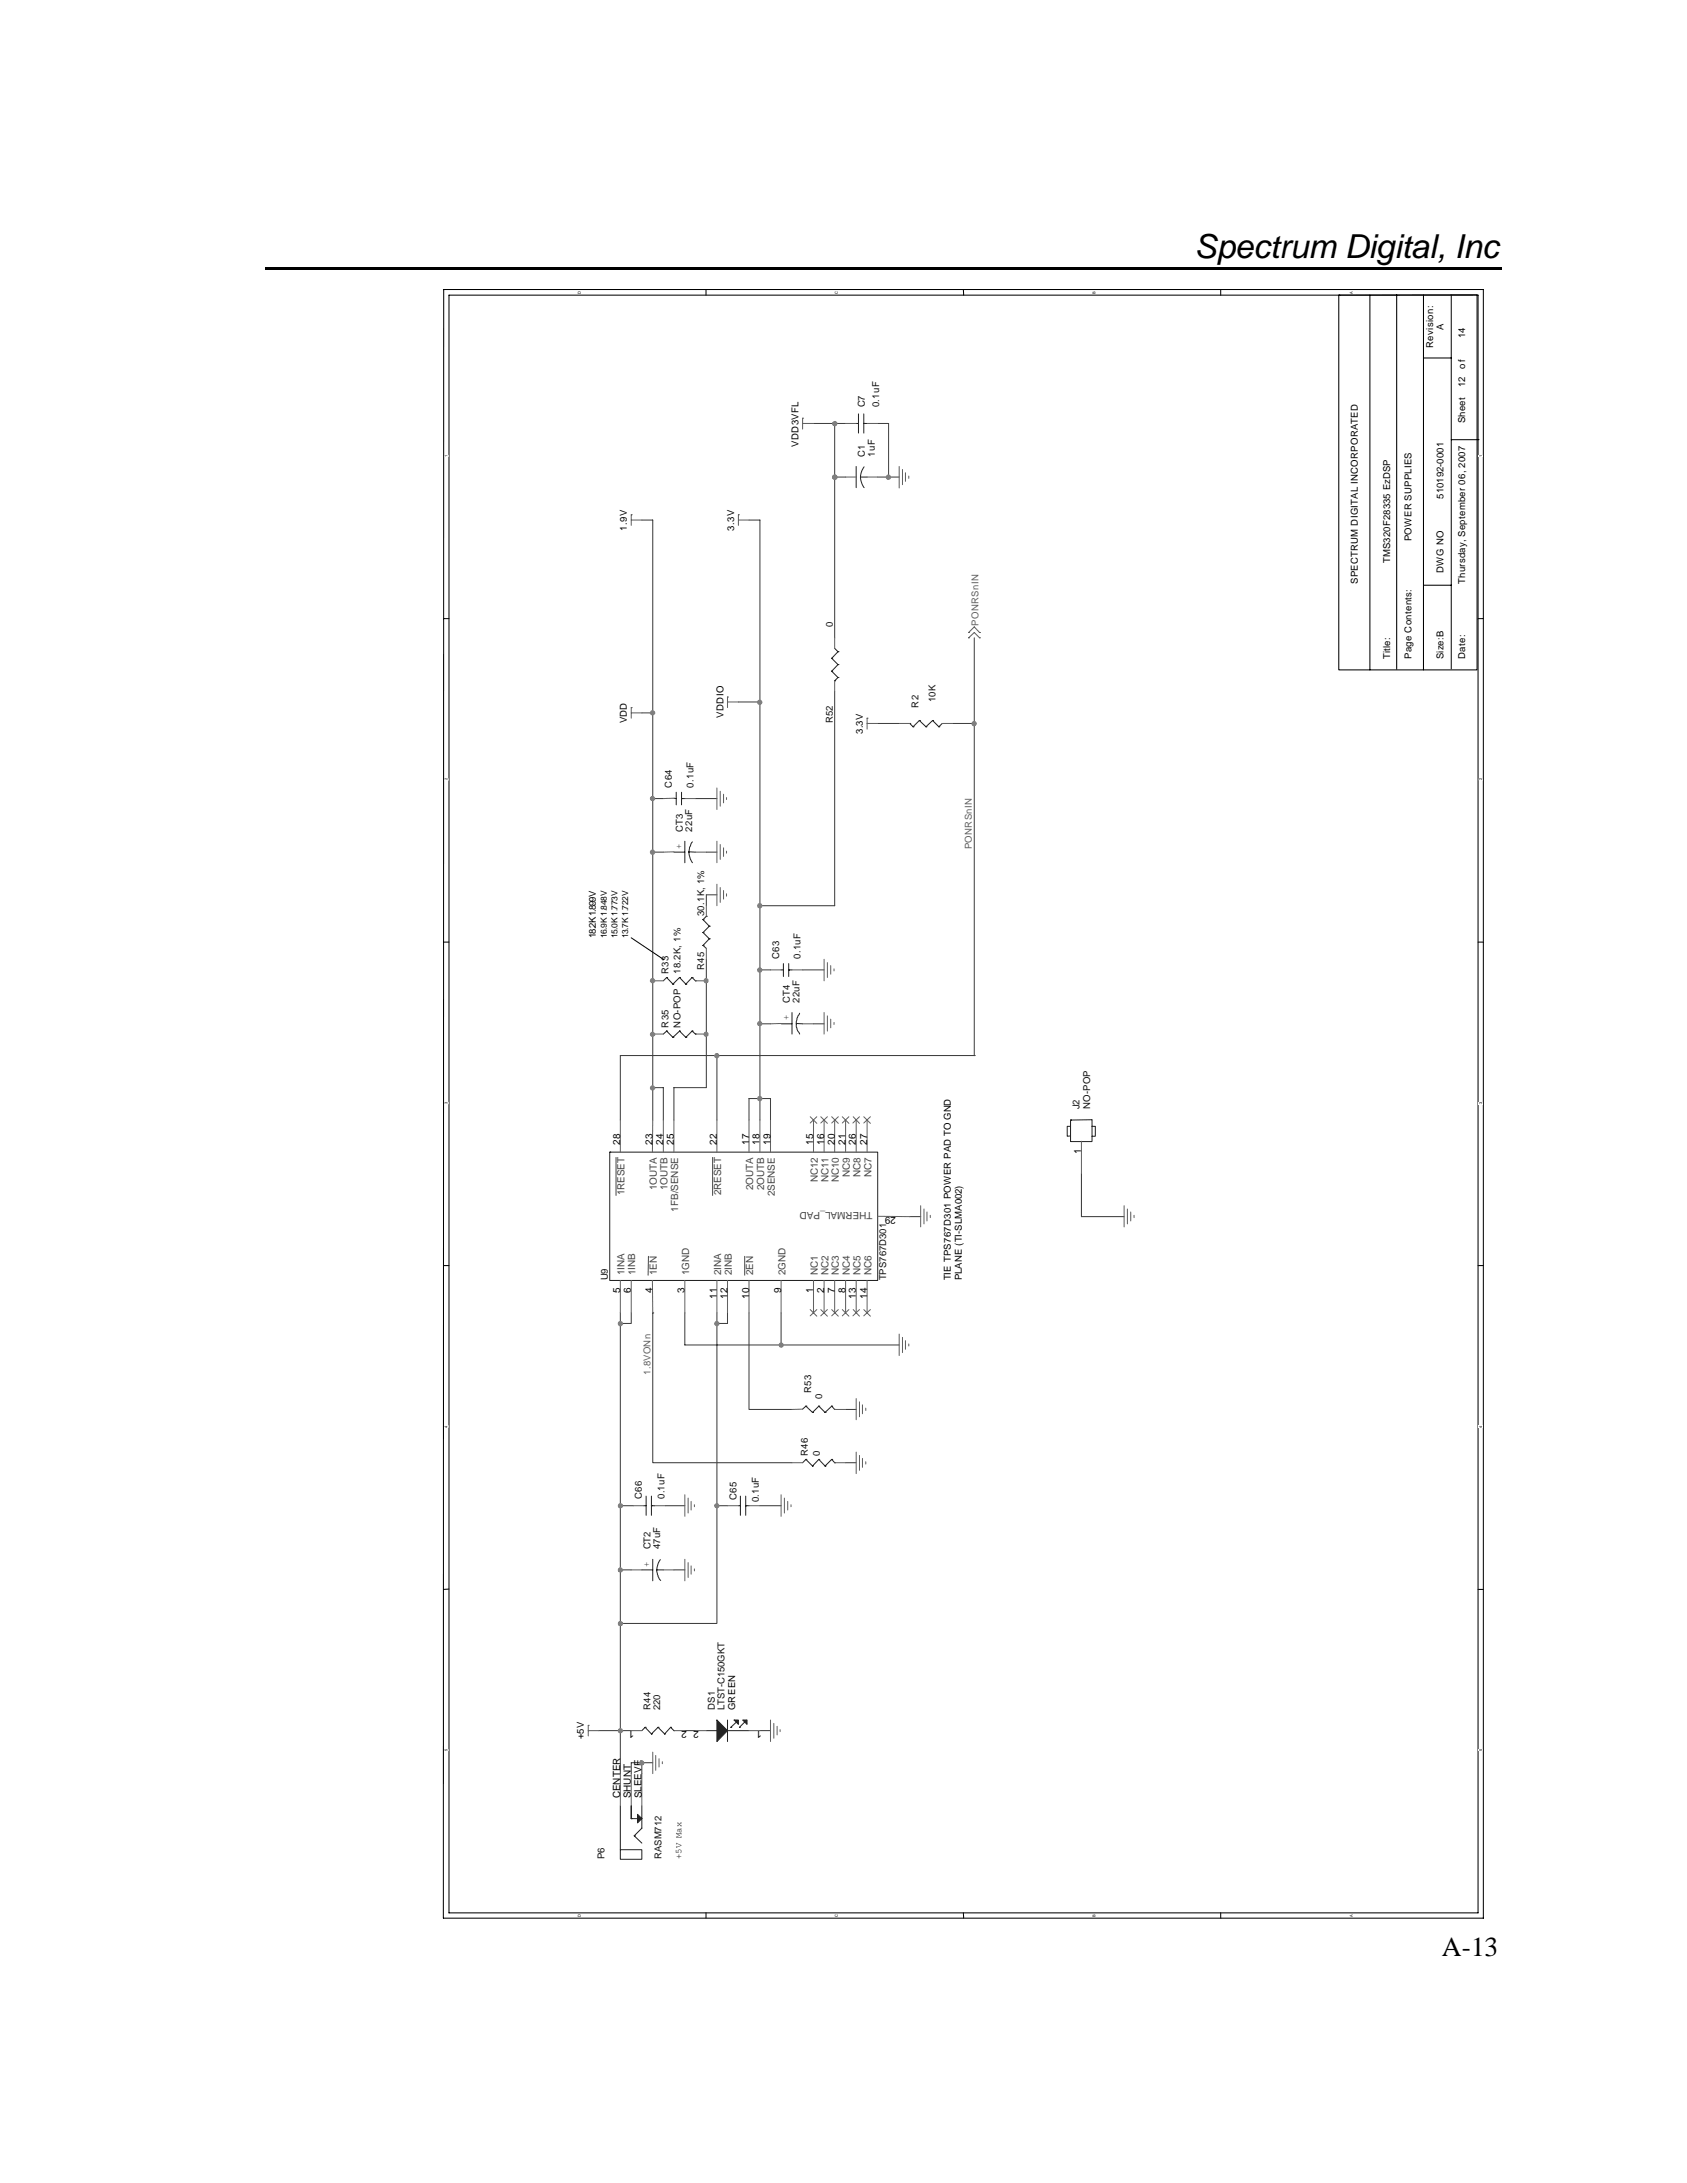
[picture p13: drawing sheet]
<svg xmlns="http://www.w3.org/2000/svg" width="216mm" height="279mm" viewBox="0 0 216 279" stroke-linecap="round" stroke-linejoin="round" font-family="sans-serif">
<defs><g id="words">
<text font-size="4.2" x="152.9" y="33">Spectrum Digital, Inc</text>
<text font-size="3.5" x="184.5" y="250.4">A-13</text>
<g font-size="1.3">
<text x="79.4" y="146.5" transform="rotate(-90 79.4 146.5)">28</text>
<text x="83.5" y="146.5" transform="rotate(-90 83.5 146.5)">23</text>
<text x="84.8" y="146.5" transform="rotate(-90 84.8 146.5)">24</text>
<text x="86.2" y="146.5" transform="rotate(-90 86.2 146.5)">25</text>
<text x="91.8" y="146.5" transform="rotate(-90 91.8 146.5)">22</text>
<text x="95.9" y="146.5" transform="rotate(-90 95.9 146.5)">17</text>
<text x="97.2" y="146.5" transform="rotate(-90 97.2 146.5)">18</text>
<text x="98.6" y="146.5" transform="rotate(-90 98.6 146.5)">19</text>
<text x="104.1" y="146.5" transform="rotate(-90 104.1 146.5)">15</text>
<text x="105.5" y="146.5" transform="rotate(-90 105.5 146.5)">16</text>
<text x="106.8" y="146.5" transform="rotate(-90 106.8 146.5)">20</text>
<text x="108.2" y="146.5" transform="rotate(-90 108.2 146.5)">21</text>
<text x="109.5" y="146.5" transform="rotate(-90 109.5 146.5)">26</text>
<text x="111" y="146.5" transform="rotate(-90 111 146.5)">27</text>
<text x="138.4" y="147.7" transform="rotate(-90 138.4 147.7)">1</text>
<text x="114.7" y="155.7" transform="rotate(-180 114.7 155.7)">29</text>
<text x="79.4" y="165.5" transform="rotate(-90 79.4 165.5)">5</text>
<text x="80.7" y="165.5" transform="rotate(-90 80.7 165.5)">6</text>
<text x="83.5" y="165.5" transform="rotate(-90 83.5 165.5)">4</text>
<text x="87.6" y="165.5" transform="rotate(-90 87.6 165.5)">3</text>
<text x="91.8" y="166.3" transform="rotate(-90 91.8 166.3)">11</text>
<text x="93.1" y="166.3" transform="rotate(-90 93.1 166.3)">12</text>
<text x="95.9" y="166.3" transform="rotate(-90 95.9 166.3)">10</text>
<text x="100" y="165.5" transform="rotate(-90 100 165.5)">9</text>
<text x="104.1" y="165.5" transform="rotate(-90 104.1 165.5)">1</text>
<text x="105.5" y="165.5" transform="rotate(-90 105.5 165.5)">2</text>
<text x="106.8" y="165.5" transform="rotate(-90 106.8 165.5)">7</text>
<text x="108.2" y="165.5" transform="rotate(-90 108.2 165.5)">8</text>
<text x="109.5" y="166.3" transform="rotate(-90 109.5 166.3)">13</text>
<text x="111" y="166.3" transform="rotate(-90 111 166.3)">14</text>
<text x="81.2" y="221.5" transform="rotate(-180 81.2 221.5)">1</text>
<text x="87.9" y="221.5" transform="rotate(-180 87.9 221.5)">2</text>
<text x="89.4" y="221.5" transform="rotate(-180 89.4 221.5)">2</text>
<text x="97.5" y="221.5" transform="rotate(-180 97.5 221.5)">1</text>
<text x="79.4" y="230.1" transform="rotate(-90 79.4 230.1)">CENTER</text>
<text x="80.7" y="230.1" transform="rotate(-90 80.7 230.1)">SHUNT</text>
<text x="82.1" y="230.1" transform="rotate(-90 82.1 230.1)">SLEEVE</text>
</g>
<g font-size="1.3" fill="#454545">
<text x="79.9" y="153" transform="rotate(-90 79.9 153)">1RESET</text>
<text x="84" y="152.3" transform="rotate(-90 84 152.3)">1OUTA</text>
<text x="85.4" y="152.3" transform="rotate(-90 85.4 152.3)">1OUTB</text>
<text x="86.8" y="155.1" transform="rotate(-90 86.8 155.1)">1FB/SENSE</text>
<text x="92.3" y="153" transform="rotate(-90 92.3 153)">2RESET</text>
<text x="96.4" y="152.3" transform="rotate(-90 96.4 152.3)">2OUTA</text>
<text x="97.8" y="152.3" transform="rotate(-90 97.8 152.3)">2OUTB</text>
<text x="99.2" y="153.1" transform="rotate(-90 99.2 153.1)">2SENSE</text>
<text x="104.7" y="151.3" transform="rotate(-90 104.7 151.3)">NC12</text>
<text x="106" y="151.3" transform="rotate(-90 106 151.3)">NC11</text>
<text x="107.4" y="151.3" transform="rotate(-90 107.4 151.3)">NC10</text>
<text x="108.8" y="150.6" transform="rotate(-90 108.8 150.6)">NC9</text>
<text x="110.1" y="150.6" transform="rotate(-90 110.1 150.6)">NC8</text>
<text x="111.5" y="150.6" transform="rotate(-90 111.5 150.6)">NC7</text>
<text x="111.6" y="155.1" transform="rotate(-180 111.6 155.1)">THERMAL_PAD</text>
<text x="79.9" y="163.2" transform="rotate(-90 79.9 163.2)">1INA</text>
<text x="81.3" y="163.2" transform="rotate(-90 81.3 163.2)">1INB</text>
<text x="84" y="163.2" transform="rotate(-90 84 163.2)">1EN</text>
<text x="88.2" y="163.2" transform="rotate(-90 88.2 163.2)">1GND</text>
<text x="92.3" y="163.2" transform="rotate(-90 92.3 163.2)">2INA</text>
<text x="93.7" y="163.2" transform="rotate(-90 93.7 163.2)">2INB</text>
<text x="96.4" y="163.2" transform="rotate(-90 96.4 163.2)">2EN</text>
<text x="100.5" y="163.2" transform="rotate(-90 100.5 163.2)">2GND</text>
<text x="104.7" y="163.2" transform="rotate(-90 104.7 163.2)">NC1</text>
<text x="106" y="163.2" transform="rotate(-90 106 163.2)">NC2</text>
<text x="107.4" y="163.2" transform="rotate(-90 107.4 163.2)">NC3</text>
<text x="108.8" y="163.2" transform="rotate(-90 108.8 163.2)">NC4</text>
<text x="110.1" y="163.2" transform="rotate(-90 110.1 163.2)">NC5</text>
<text x="111.5" y="163.2" transform="rotate(-90 111.5 163.2)">NC6</text>
</g>
<g font-size="1.2">
<text x="183.4" y="44.6" transform="rotate(-90 183.4 44.6)">Revision:</text>
<text x="184.8" y="42.3" transform="rotate(-90 184.8 42.3)">A</text>
<text x="187.5" y="43.2" transform="rotate(-90 187.5 43.2)">14</text>
<text x="187.5" y="47.3" transform="rotate(-90 187.5 47.3)">o f</text>
<text x="187.5" y="49.5" transform="rotate(-90 187.5 49.5)">12</text>
<text x="102.2" y="57.2" transform="rotate(-90 102.2 57.2)">VDD3VFL</text>
<text x="187.5" y="54.2" transform="rotate(-90 187.5 54.2)">Sheet</text>
<text x="184.8" y="63.8" transform="rotate(-90 184.8 63.8)">510192-0001</text>
<text x="80.2" y="67.9" transform="rotate(-90 80.2 67.9)">1.9V</text>
<text x="94" y="67.9" transform="rotate(-90 94 67.9)">3.3V</text>
<text x="180.7" y="69.3" transform="rotate(-90 180.7 69.3)">POWER SUPPLIES</text>
<text x="173.8" y="74.7" transform="rotate(-90 173.8 74.7)">SPECTRUM DIGITAL INCORPORATED</text>
<text x="177.9" y="72" transform="rotate(-90 177.9 72)">TMS320F28335 EzDSP</text>
<text x="184.8" y="73.4" transform="rotate(-90 184.8 73.4)">DWG NO</text>
<text x="187.5" y="74.7" transform="rotate(-90 187.5 74.7)">Thursday, September 06, 2007</text>
<text x="177.9" y="84.3" transform="rotate(-90 177.9 84.3)">Title:</text>
<text x="180.7" y="84.3" transform="rotate(-90 180.7 84.3)">Page Contents:</text>
<text x="184.8" y="84.3" transform="rotate(-90 184.8 84.3)">Size:B</text>
<text x="187.5" y="84.3" transform="rotate(-90 187.5 84.3)">Date:</text>
<text x="80.2" y="92.6" transform="rotate(-90 80.2 92.6)">VDD</text>
<text x="92.6" y="91.9" transform="rotate(-90 92.6 91.9)">VDDIO</text>
<text x="110.4" y="94" transform="rotate(-90 110.4 94)">3.3V</text>
<text x="76.3" y="120" transform="rotate(-90 76.3 120)">18.2K 1.899V</text>
<text x="121.7" y="163.9" transform="rotate(-90 121.7 163.9)">TIE TPS767D301 POWER PAD TO GND</text>
<text x="123.1" y="163.9" transform="rotate(-90 123.1 163.9)">PLANE (TI-SLMA002)</text>
<text x="94.1" y="218.9" transform="rotate(-90 94.1 218.9)">GREEN</text>
<text x="74.7" y="222.6" transform="rotate(-90 74.7 222.6)">+5V</text>
</g>
<g font-size="1.2" fill="#111">
<text x="110.7" y="52.1" transform="rotate(-90 110.7 52.1)">C7</text>
<text x="112.5" y="52.1" transform="rotate(-90 112.5 52.1)">0.1uF</text>
<text x="110.7" y="58.4" transform="rotate(-90 110.7 58.4)">C1</text>
<text x="111.9" y="58.4" transform="rotate(-90 111.9 58.4)">1uF</text>
<text x="106.6" y="80.2" transform="rotate(-90 106.6 80.2)">0</text>
<text x="119.7" y="89.8" transform="rotate(-90 119.7 89.8)">10K</text>
<text x="106.6" y="92.6" transform="rotate(-90 106.6 92.6)">R52</text>
<text x="117.5" y="90.6" transform="rotate(-90 117.5 90.6)">R2</text>
<text x="86" y="100.9" transform="rotate(-90 86 100.9)">C64</text>
<text x="88.7" y="100.9" transform="rotate(-90 88.7 100.9)">0.1uF</text>
<text x="87.4" y="106.4" transform="rotate(-90 87.4 106.4)">CT3</text>
<text x="88.6" y="106.4" transform="rotate(-90 88.6 106.4)">22uF</text>
<text x="90.1" y="117.3" transform="rotate(-90 90.1 117.3)">30.1K, 1%</text>
<text x="85.6" y="124.7" transform="rotate(-90 85.6 124.7)">R33</text>
<text x="87.1" y="124.7" transform="rotate(-90 87.1 124.7)">18.2K, 1%</text>
<text x="90.1" y="124.1" transform="rotate(-90 90.1 124.1)">R45</text>
<text x="99.7" y="122.7" transform="rotate(-90 99.7 122.7)">C63</text>
<text x="102.5" y="122.8" transform="rotate(-90 102.5 122.8)">0.1uF</text>
<text x="85.6" y="131.5" transform="rotate(-90 85.6 131.5)">R35</text>
<text x="87.1" y="131.5" transform="rotate(-90 87.1 131.5)">NO-POP</text>
<text x="101.1" y="128.4" transform="rotate(-90 101.1 128.4)">CT4</text>
<text x="102.3" y="128.4" transform="rotate(-90 102.3 128.4)">22uF</text>
<text x="138.1" y="142" transform="rotate(-90 138.1 142)">J2</text>
<text x="139.5" y="142" transform="rotate(-90 139.5 142)">NO-POP</text>
<text x="77.8" y="163.9" transform="rotate(-90 77.8 163.9)">U9</text>
<text x="113.4" y="163.9" transform="rotate(-90 113.4 163.9)">TPS767D301</text>
<text x="103.8" y="178.3" transform="rotate(-90 103.8 178.3)">R53</text>
<text x="105.2" y="179" transform="rotate(-90 105.2 179)">0</text>
<text x="82.1" y="191.9" transform="rotate(-90 82.1 191.9)">C66</text>
<text x="85.1" y="191.9" transform="rotate(-90 85.1 191.9)">0.1uF</text>
<text x="103.4" y="186.4" transform="rotate(-90 103.4 186.4)">R46</text>
<text x="104.9" y="186.4" transform="rotate(-90 104.9 186.4)">0</text>
<text x="94.2" y="192" transform="rotate(-90 94.2 192)">C65</text>
<text x="97.1" y="192.3" transform="rotate(-90 97.1 192.3)">0.1uF</text>
<text x="83.2" y="198.3" transform="rotate(-90 83.2 198.3)">CT2</text>
<text x="84.5" y="198.3" transform="rotate(-90 84.5 198.3)">47uF</text>
<text x="83.2" y="218.9" transform="rotate(-90 83.2 218.9)">R44</text>
<text x="84.5" y="218.9" transform="rotate(-90 84.5 218.9)">220</text>
<text x="91.5" y="218.9" transform="rotate(-90 91.5 218.9)">DS1</text>
<text x="92.7" y="218.9" transform="rotate(-90 92.7 218.9)">LTST-C150GKT</text>
<text x="77.4" y="238" transform="rotate(-90 77.4 238)">P6</text>
<text x="84.6" y="238" transform="rotate(-90 84.6 238)">RASM712</text>
</g>
<g font-size="1.2" fill="#616161">
<text x="125.2" y="80.1" transform="rotate(-90 125.2 80.1)">PONRSnIN</text>
<text x="124.4" y="108.7" transform="rotate(-90 124.4 108.7)">PONRSnIN</text>
<text x="83.2" y="176" transform="rotate(-90 83.2 176)">1.8VONn</text>
</g>
<g font-size="1.1" fill="#262626">
<text x="87.2" y="108.6" transform="rotate(-90 87.2 108.6)">+</text>
<text x="100.9" y="130.6" transform="rotate(-90 100.9 130.6)">+</text>
<text x="83.1" y="200.5" transform="rotate(-90 83.1 200.5)">+</text>
</g>
<g font-size="1.1">
<text x="77.7" y="120" transform="rotate(-90 77.7 120)">16.9K 1.848V</text>
<text x="79" y="120" transform="rotate(-90 79 120)">15.0K 1.773V</text>
<text x="80.4" y="120" transform="rotate(-90 80.4 120)">13.7K 1.722V</text>
<text x="87.2" y="238" transform="rotate(-90 87.2 238)">+5V Max</text>
</g>
<g font-size=".5">
<text x="74.4" y="37.6" transform="rotate(-90 74.4 37.6)">D</text>
<text x="107.2" y="37.6" transform="rotate(-90 107.2 37.6)">C</text>
<text x="140.2" y="37.6" transform="rotate(-90 140.2 37.6)">B</text>
<text x="173.1" y="37.6" transform="rotate(-90 173.1 37.6)">A</text>
<text x="57.3" y="58.5" transform="rotate(-90 57.3 58.5)">1</text>
<text x="189.7" y="58.5" transform="rotate(-90 189.7 58.5)">1</text>
<text x="57.3" y="99.9" transform="rotate(-90 57.3 99.9)">2</text>
<text x="189.7" y="99.9" transform="rotate(-90 189.7 99.9)">2</text>
<text x="57.3" y="141.3" transform="rotate(-90 57.3 141.3)">3</text>
<text x="189.7" y="141.3" transform="rotate(-90 189.7 141.3)">3</text>
<text x="57.3" y="182.7" transform="rotate(-90 57.3 182.7)">4</text>
<text x="189.7" y="182.7" transform="rotate(-90 189.7 182.7)">4</text>
<text x="57.3" y="224.1" transform="rotate(-90 57.3 224.1)">5</text>
<text x="189.7" y="224.1" transform="rotate(-90 189.7 224.1)">5</text>
<text x="74.4" y="245.3" transform="rotate(-90 74.4 245.3)">D</text>
<text x="107.2" y="245.3" transform="rotate(-90 107.2 245.3)">C</text>
<text x="140.2" y="245.3" transform="rotate(-90 140.2 245.3)">B</text>
<text x="173.1" y="245.3" transform="rotate(-90 173.1 245.3)">A</text>
</g>
</g></defs>
<path d="M33.9 34.1h.2v.4h-.2z" fill="#000"/>
<path d="M34.1 34.3h158.1" fill="none" stroke="#000" stroke-width=".34"/>
<path d="M54.6 36h135.7v209.5h-135.7z" fill="#fff"/>
<path d="M56.7 37.1h133.1v208.4h-133M56.8 37.1l-.1 208.4M57.5 37.8h131.7v207h-131.7z" fill="none" stroke="#000" stroke-width=".13"/>
<g fill="#fff">
<path d="M56.9 223.9h.5v.2h-.6z"/>
<path d="M189.2 223.9h.6v.2h-.6z"/>
</g>
<path d="M57.5 203.4h-.7M189.2 203.4h.6" fill="none" stroke="#000" stroke-width=".13"/>
<g fill="#fff">
<path d="M56.9 182.4h.5v.3h-.6z"/>
<path d="M189.2 182.4h.6v.3h-.6z"/>
</g>
<path d="M56.8 162h.7M189.2 162h.6" fill="none" stroke="#000" stroke-width=".13"/>
<g fill="#fff">
<path d="M56.9 141h.5v.3h-.6z"/>
<path d="M189.2 141h.6v.3h-.6z"/>
</g>
<path d="M56.8 120.6h.7M189.2 120.6h.6" fill="none" stroke="#000" stroke-width=".13"/>
<g fill="#fff">
<path d="M56.9 99.6h.5v.3h-.5z"/>
<path d="M189.2 99.6h.6v.3h-.6z"/>
</g>
<path d="M56.8 79.2h.7M189.2 79.2h.6" fill="none" stroke="#000" stroke-width=".13"/>
<g fill="#fff">
<path d="M56.9 58.2h.5v.3h-.6z"/>
<path d="M189.2 58.2h.6v.3h-.6z"/>
<path d="M73.9 245h.6v.3h-.6z"/>
<path d="M73.9 37.2h.6v.4h-.6z"/>
<path d="M106.8 245h.6v.3h-.6z"/>
<path d="M106.8 37.2h.6v.4h-.6z"/>
</g>
<path d="M90.4 37.1v.7M90.4 244.8v.7" fill="none" stroke="#000" stroke-width=".13"/>
<g fill="#fff">
<path d="M139.8 245h.5v.3h-.5z"/>
<path d="M139.8 37.3h.5v.3h-.5z"/>
</g>
<path d="M123.3 37.1v.7M123.3 244.8v.7" fill="none" stroke="#000" stroke-width=".13"/>
<g fill="#fff">
<path d="M172.6 245h.6v.3h-.6z"/>
<path d="M172.6 37.3h.6v.3h-.6z"/>
</g>
<g fill="none" stroke="#000" stroke-width=".13">
<path d="M156.2 37.1v.7M171.3 37.8h.1M175.3 37.8v47.9M178.7 37.7v47.9M182.2 37.8v47.9M185.7 37.7v47.9M189 37.7l-17.7 .1v47.9h17.7v-47.9M182.2 45.8h3.5M185.7 56.3h3.5M189.2 56.3h.1M182.2 74.9h3.5M80.8 120l4.1 2.8"/>
<path d="M84.9 122.8h.1M156.2 244.8v.7"/>
</g>
<g fill="none" stroke="#3d3d3d" stroke-width=".13">
<path d="M104.1 54.2h4.1M106.8 54.2v27.4M112.3 54.2h1.4v6.9M82.1 66.6h1.4v76.8M95.9 66.6h1.4v76.8M106.8 61.1h1.4M112.3 61.1h2.8M82.1 91.2h1.4M94.5 89.8h2.8M106.8 88.5v27.4h-9.5M112.3 92.6h2.8M121.9 92.6h2.8"/>
<path d="M124.7 92.6h.1M124.7 81.6v53.5M83.5 102.2h1.4M83.5 109.1h1.4M89 102.2h2.8M90.4 109.1h1.4M91.8 114.5h-1.4v1.4M83.5 139.2h1.4v4.2M90.4 122.8v16.4h-4.2v4.2M91.8 135.1v8.3M97.3 131h1.3M97.3 124.1h1.3"/>
<path d="M102.7 124.1h2.8M104.1 131h1.4M124.7 135.1h.1M124.7 135.1h-45.3v8.3M95.9 143.4v-2.8h2.7v2.8M116.4 155.7h1.4M138.4 150.2v5.5h5.5M79.4 168v59M80.8 168v1.4h-1.4M83.5 168v19.2h17.9M83.5 168h.1M87.6 168v4.1h27.5"/>
<path d="M91.8 168v24.7M93.1 168v1.4h-1.3M95.9 168v12.4h5.5M100 168v4.1M79.4 192.7h1.6M85.1 192.7h2.5M91.8 192.7v15.1h-12.4M91.8 192.7h1.3M97.3 192.7h2.7M108.2 180.4h1.4M108.2 187.2h1.4M79.4 200.9h1.4"/>
<path d="M86.2 200.9h1.4M76.6 221.5h4.2M82.1 225.6v1.4M83.5 225.6h-2.7v1.4M87.6 221.5h1.4M97.3 221.5h1.3"/>
</g>
<g fill="none" stroke="#616161" stroke-width=".13">
<path d="M102.7 53.5h.1M102.7 54.2h1.4M102.7 53.5v1.4M108.2 54.2h1.4M111 54.2h1.3M115.1 59.7v2.8M80.8 65.9h.1M80.8 65.9v1.3M80.8 66.6h1.3M94.5 65.9h.1M94.5 66.6h1.4M94.5 65.9v1.3"/>
<path d="M115.5 60.1v1.9M115.9 60.5v1.1M116.3 60.9v.3M80.8 90.6h.1M80.8 91.2h1.3M80.8 90.6v1.3M93.1 89.2h.1M93.1 89.8h1.4M93.1 89.2v1.4M111 91.9h.1M111 92.6h1.3M111 91.9v1.4"/>
<path d="M124 81h.1M124 81.6h.1M124 81l.7-.8 .7 .8M124 81.6l.7-.6 .7 .6M125.4 81h.1M125.4 81.6h.1M86.2 109l-1.3 .1M89 109.1h1.4M90.4 115.9v1.4M91.8 100.9v2.7M91.8 107.7v2.7M91.8 113.2v2.7"/>
<path d="M92.2 101.3v1.9M92.2 108.1v1.9M92.2 113.6v1.9M92.6 101.7v1.1M92.6 108.5v1.1M92.6 114v1.1M93 102.1v.2M93 108.9v.3M93 114.4v.3M90.4 121.4v1.4M98.6 124.1h1.4M101.4 124.1h1.3"/>
<path d="M105.5 122.8v2.7M105.5 129.6v2.7M105.9 123.2v1.9M105.9 130v2M106.3 123.6v1.1M106.3 130.4v1.1M106.7 124v.3M106.7 130.9v.2M117.8 154.3v2.7M118.3 154.7v1.9M118.6 155.1v1.2M119.1 155.5v.3"/>
<path d="M143.9 154.3v2.7M144.3 154.7v1.9M144.7 155.1v1.2M145.1 155.5v.3M109.6 179v2.7M110 179.4v1.9M110.4 179.8v1.1M115.1 170.7v2.8M115.5 171.2v1.9M115.9 171.6v1.1M116.3 172v.3M87.6 191.3v2.8"/>
<path d="M87.6 199.6v2.7M88.1 191.7v1.9M88.1 200v1.9M88.4 192.2v1.1M88.9 192.6v.2M100 191.3v2.8M100.4 191.7v1.9M100.8 192.2v1.1M101.2 192.6v.2M101.4 187.2h1.3M106.8 187.2h1.4M109.6 185.9v2.7"/>
<path d="M110 186.3v1.9M110.4 186.7v1.1M110.8 180.2v.3M110.8 187.1v.3M80.8 200.9h1.3M84.9 200.9h1.3M88.4 200.4v1.1M88.9 200.8v.3M75.3 220.8h.1M75.3 221.5h1.3M75.3 220.8v1.4M83.5 224.3v2.7"/>
<path d="M83.9 224.7v1.9M84.3 225.1v1.1M84.8 225.5v.2M98.6 220.1v2.8M99 220.6v1.9M99.5 221v1.1M99.8 221.4v.2"/>
</g>
<g fill="none" stroke="#262626" stroke-width=".13">
<path d="M109.6 54.2h.3M109.9 53v2.4M110.5 54.2h.1M110.5 54.2h.5M110.5 53v2.4M86.2 109.1h1.4M87.6 107.7v2.7M88.2 109l.8 .1M88.6 107.8a2.28 2.28 0 0 0-.4 1.3v-.1a2.66 2.66 0 0 0 .4 1.4M90 119.4h.1M90 117.7h.1M90 119.4l.8 .8"/>
<path d="M90 117.7l.8 .8M90.4 117.3h.1M90.4 117.3l-.4 .4M90.8 118.5h.1M90.8 118.5l-.8 .9M90 121h.1M90 121l.4 .4M90.8 120.2h.1M90.8 120.2l-.8 .8M100 124.1h.3M100.3 123.3v1.7M100.9 124.1h.1"/>
<path d="M100.9 124.1h.5M100.9 123.3v1.7M83.5 199.6v2.7M84.5 199.6a2.19 2.19 0 0 0 .1 2.7M103.1 186.8h.1M103.1 186.8l-.4 .4M103.1 186.8l.9 .8M104 187.6h.1M104.8 186.8h.1M104.8 186.8l-.8 .8M104.8 186.8l.8 .8M105.6 187.6h.1"/>
<path d="M106.4 186.8h.1M106.4 186.8l-.8 .8M106.4 186.8l.4 .4M106.8 187.2h.1M82.1 200.9h1.4M84 200.9h.9"/>
</g>
<path d="M81.6 232.2l.5 .6-.5 .5z" fill="#262626"/>
<path d="M79.4 236.7h2.7v1.3h-2.7zM79.4 231.1v5.6M80.8 232.8h.1M80.8 231.1v1.7M80.8 232.8h.8M81.2 235h.1M81.2 235l.9 .9M81.6 232.2l.5 .6-.5 .5zM82.1 231.1v2.9l-.9 1" fill="none" stroke="#262626" stroke-width=".13"/>
<path d="M79.4 227v4.1M80.8 227v4.1M82.1 227v4.1" fill="none" stroke="#616161" stroke-width=".13"/>
<path d="M91.8 220.1l1.3 1.4-1.3 1.4z" fill="#262626"/>
<path d="M91.8 220.1l1.3 1.4-1.3 1.4z" fill="none" stroke="#262626" stroke-width=".13"/>
<path d="M94 220.1h.5v.6z" fill="#262626"/>
<path d="M94 220.1h.5v.6z" fill="none" stroke="#262626" stroke-width=".13"/>
<path d="M95.1 220.1h.5v.6z" fill="#262626"/>
<g fill="none" stroke="#262626" stroke-width=".13">
<path d="M109.6 59.7v2.7M110.6 59.7a2.36 2.36 0 0 0-.5 1.4M110.1 61.1a2.48 2.48 0 0 0 .5 1.3M110.1 61.1h.9M106.4 84.3h.1M106.4 85.9h.1M106.4 84.3l.8 .8M106.4 85.9l.8 .8M106.8 87.1h.1M106.8 83l.4 .4M107.2 83.4h.1M107.2 85.1h.1"/>
<path d="M107.2 86.7h.1M107.2 83.4l-.8 .9M107.2 85.1l-.8 .8M107.2 86.7l-.4 .4M116.4 92.6h.1M116.4 92.6l.5 .4M116.9 93h.1M117.7 92.2h.1M117.7 92.2l.8 .8M117.7 92.2l-.8 .8M118.5 93h.1M119.4 92.2h.1"/>
<path d="M119.4 92.2l.8 .8M119.4 92.2l-.9 .8M120.2 93h.1M120.6 92.6l-.4 .4M86.2 102.2h.3M86.5 101.4v1.6M87.2 102.2h.1M87.2 101.4v1.6M87.2 102.2h.4M85.3 132h.1M85.3 125.1h.1M85.3 132l-.4 .3"/>
<path d="M85.3 132l.8 .8M85.3 125.1l-.4 .4M85.3 125.1l.8 .9M86.1 132.8h.1M86.1 126h.1M87 132h.1M87 125.1h.1M87 132l-.9 .8M87 132l.8 .8M87 125.1l-.9 .9M87 125.1l.8 .9M87.8 132.8h.1"/>
<path d="M87.8 126h.1M88.6 132h.1M88.6 125.1h.1M88.6 132l-.8 .8M88.6 132l.4 .3M88.6 125.1l-.8 .9M88.6 125.1l.4 .4M89 132.3h.1M89 125.5h.1M100 131h1.4M101.4 129.6v2.7M101.9 131h.8"/>
<path d="M102.3 129.7v.1a2.21 2.21 0 0 0 0 2.5M78 147.5h34.3v16.4h-34.3zM78 147.5h.1M137 143.4h.1M137 144.2h-.4v1.2h.4M139.8 143.3l-2.8 .1v2.7h2.8v-2.7M139.8 144.2h.4v1.2h-.4M103.1 180h.1M103.1 180l-.4 .4M103.1 180l.9 .8M104.8 180h.1M104.8 180l-.8 .8"/>
<path d="M104.8 180l.8 .8M106.4 180h.1M106.4 180l-.8 .8M106.4 180l.4 .4M82.4 192.7h.3M82.7 191.5v2.4M83.4 192.7h.1M83.4 192.7h.4M83.4 191.5v2.4M94.5 192.7h.3M94.8 191.5v2.4M95.4 192.7h.1"/>
<path d="M95.4 192.7h.5M95.4 191.5v2.4M104 180.8h.1M105.6 180.8h.1M106.8 180.4h.1M82.6 221.1h.1M82.6 221.1l-.5 .4M82.6 221.1l.8 .8M83.4 221.9h.1M84.2 221.1h.1M84.2 221.1l-.8 .8M84.2 221.1l.9 .8"/>
<path d="M85.1 221.9h.1M85.8 221.1h.1M85.8 221.1l-.7 .8M85.8 221.1l.4 .4M86.2 221.5h.1M90.4 221.5h1.4M93.1 220.1v2.8M93.1 221.5h2.8M93.5 221.1h.1M94.2 220.4l-.7 .7M94.6 221.1h.1M95.3 220.4l-.7 .7"/>
<path d="M95.6 220.1h-.5l.5 .6v-.6"/>
</g>
<g fill="none" stroke="#616161" stroke-width=".13">
<path d="M108.2 61.1h1.4M111 61.1h1.3M106.8 81.6v1.4M106.8 87.1v1.4M115.1 92.6h1.3M120.6 92.6h1.3M86.2 102.2h-1.3M87.6 102.2h1.4M83.5 132.3h1.4M83.5 125.5h1.4M89 132.3h1.4M89 125.5h1.4"/>
<path d="M100 131h-1.4M102.7 131h1.4M79.4 143.4v4.1M83.5 143.4v4.1M84.9 143.4v4.1M86.2 143.4v4.1M91.8 143.4v4.1M95.9 143.4v4.1M97.3 143.4v4.1M98.6 143.4v4.1M104.1 143.4v4.1M105.5 143.4v4.1"/>
<path d="M106.8 143.4v4.1M108.2 143.4v4.1M109.6 143.4v4.1M111 143.4v4.1M112.3 155.7h4.1M138.4 146.1v4.1M79.4 163.9v4.1M80.8 163.9v4.1M83.5 163.9v4.1M87.6 163.9v4.1M91.8 163.9v4.1M93.1 163.9v4.1"/>
<path d="M95.9 163.9v4.1M100 163.9v4.1M104.1 163.9v4.1M105.5 163.9v4.1M106.8 163.9v4.1M108.2 163.9v4.1M109.6 163.9v4.1M111 163.9v4.1M81 192.7h1.4M83.8 192.7h1.3M93.1 192.7h1.4M95.9 192.7h1.4"/>
<path d="M102.7 180.4h-1.3M106.8 180.4h1.4M80.8 221.5h1.3M86.2 221.5h1.4M89 221.5h1.4M95.9 221.5h1.4"/>
</g>
<path d="M78.8 148.1v4.9M91.2 148.1v4.9M83 160.8l-.1 2.4M95.3 160.8v2.4" fill="none" stroke="#454545" stroke-width=".13"/>
<g fill="none" stroke="#606060" stroke-width=".13">
<path d="M103.7 142.9l.8 .9M104.5 142.9l-.8 .8M105 142.9l.9 .9M105.9 142.9l-.9 .8M106.4 142.9l.9 .9M107.3 142.9l-.9 .8M107.8 142.9l.8 .9M108.6 142.9l-.8 .8M109.2 142.9l.8 .9M110 142.9l-.9 .8M110.5 142.9l.9 .9M111.4 142.9l-.9 .8"/>
<path d="M103.7 167.6l.8 .9M104.5 167.6l-.8 .8M105 167.6l.9 .9M105.9 167.6l-.9 .8M106.4 167.6l.9 .9M107.3 167.6l-.9 .8M107.8 167.6l.8 .9M108.6 167.6l-.8 .8M109.2 167.6l.8 .9M110 167.6l-.9 .8M110.5 167.6l.9 .9M111.4 167.6l-.9 .8"/>
</g>
<path d="M90.1 125.4a.29 .29 0 0 1 .5 0v.3l-.3 .1-.2-.3z" fill-rule="evenodd" fill="#7e7e7e"/>
<path d="M90.1 125.4a.29 .29 0 0 1 .5 0v.3l-.3 .1-.2-.3z" fill="none" stroke="#7e7e7e" stroke-width=".13"/>
<circle cx="100" cy="172.1" r=".27" fill="#7e7e7e"/>
<circle cx="100" cy="172.1" r=".27" fill="none" stroke="#7e7e7e" stroke-width=".13"/>
<path d="M79.2 169.2a.27 .27 0 0 1 .4 .1 .27 .27 0 0 1-.3 .3l-.2-.1z" fill-rule="evenodd" fill="#7e7e7e"/>
<path d="M79.2 169.2a.27 .27 0 0 1 .4 .1 .27 .27 0 0 1-.3 .3l-.2-.1z" fill="none" stroke="#7e7e7e" stroke-width=".13"/>
<path d="M91.5 169.2l.2-.1 .2 .1 .1 .1v.2a.27 .27 0 0 1-.5 .1v-.1z" fill-rule="evenodd" fill="#7e7e7e"/>
<path d="M91.5 169.2l.2-.1 .2 .1 .1 .1v.2a.27 .27 0 0 1-.5 .1v-.1z" fill="none" stroke="#7e7e7e" stroke-width=".13"/>
<path d="M79.2 200.8a.27 .27 0 0 1 .4 0 .27 .27 0 0 1-.1 .4l-.3-.1z" fill-rule="evenodd" fill="#7e7e7e"/>
<path d="M79.2 200.8a.27 .27 0 0 1 .4 0 .27 .27 0 0 1-.1 .4l-.3-.1z" fill="none" stroke="#7e7e7e" stroke-width=".13"/>
<circle cx="79.4" cy="207.8" r=".28" fill="#7e7e7e"/>
<circle cx="79.4" cy="207.8" r=".28" fill="none" stroke="#7e7e7e" stroke-width=".13"/>
<circle cx="83.5" cy="132.4" r=".28" fill="#7e7e7e"/>
<path d="M83.5 132.1h-.1a.28 .28 0 0 0 0 .5 .26 .26 0 0 0 .3-.1 .26 .26 0 0 0-.1-.4h-.1" fill="none" stroke="#7e7e7e" stroke-width=".13"/>
<path d="M81.9 225.4a.28 .28 0 0 1 .4 0 .28 .28 0 0 1 .1 .4 .31 .31 0 0 1-.5 0z" fill-rule="evenodd" fill="#7e7e7e"/>
<path d="M81.9 225.4a.28 .28 0 0 1 .4 0 .28 .28 0 0 1 .1 .4 .31 .31 0 0 1-.5 0z" fill="none" stroke="#7e7e7e" stroke-width=".13"/>
<circle cx="79.4" cy="192.7" r=".25" fill="#7e7e7e"/>
<circle cx="79.4" cy="192.7" r=".25" fill="none" stroke="#7e7e7e" stroke-width=".13"/>
<circle cx="79.4" cy="221.5" r=".26" fill="#7e7e7e"/>
<circle cx="79.4" cy="221.5" r=".26" fill="none" stroke="#7e7e7e" stroke-width=".13"/>
<circle cx="91.7" cy="192.7" r=".25" fill="#7e7e7e"/>
<circle cx="91.7" cy="192.7" r=".25" fill="none" stroke="#7e7e7e" stroke-width=".13"/>
<circle cx="113.7" cy="61.1" r=".27" fill="#7e7e7e"/>
<path d="M113.7 60.8h-.1a.31 .31 0 0 0 0 .6l.2-.1a.25 .25 0 0 0 .2-.3 .25 .25 0 0 0-.3-.2" fill="none" stroke="#7e7e7e" stroke-width=".13"/>
<path d="M106.6 60.9a.3 .3 0 0 1 .4 0 .3 .3 0 0 1-.1 .5h-.2l-.1-.2z" fill-rule="evenodd" fill="#7e7e7e"/>
<path d="M106.6 60.9a.3 .3 0 0 1 .4 0 .3 .3 0 0 1-.1 .5h-.2l-.1-.2z" fill="none" stroke="#7e7e7e" stroke-width=".13"/>
<circle cx="91.7" cy="135.1" r=".27" fill="#7e7e7e"/>
<circle cx="91.7" cy="135.1" r=".27" fill="none" stroke="#7e7e7e" stroke-width=".13"/>
<circle cx="97.2" cy="140.6" r=".26" fill="#7e7e7e"/>
<circle cx="97.2" cy="140.6" r=".26" fill="none" stroke="#7e7e7e" stroke-width=".13"/>
<circle cx="97.2" cy="124.1" r=".26" fill="#7e7e7e"/>
<circle cx="97.2" cy="124.1" r=".26" fill="none" stroke="#7e7e7e" stroke-width=".13"/>
<circle cx="97.2" cy="89.9" r=".27" fill="#7e7e7e"/>
<path d="M97.2 89.6a.26 .26 0 0 0-.2 .3 .26 .26 0 0 0 .1 .2h.2a.27 .27 0 0 0 .2-.4l-.3-.1" fill="none" stroke="#7e7e7e" stroke-width=".13"/>
<circle cx="97.2" cy="115.9" r=".26" fill="#7e7e7e"/>
<circle cx="97.2" cy="115.9" r=".26" fill="none" stroke="#7e7e7e" stroke-width=".13"/>
<path d="M106.6 60.9a.3 .3 0 0 1 .4 0 .3 .3 0 0 1-.1 .5h-.2l-.1-.2z" fill-rule="evenodd" fill="#7e7e7e"/>
<path d="M106.6 60.9a.3 .3 0 0 1 .4 0 .3 .3 0 0 1-.1 .5h-.2l-.1-.2z" fill="none" stroke="#7e7e7e" stroke-width=".13"/>
<circle cx="83.5" cy="91.2" r=".26" fill="#7e7e7e"/>
<circle cx="83.5" cy="91.2" r=".26" fill="none" stroke="#7e7e7e" stroke-width=".13"/>
<path d="M83.3 102a.29 .29 0 0 1 .3 0 .29 .29 0 0 1 .2 .3l-.2 .2h-.2l-.2-.2z" fill-rule="evenodd" fill="#7e7e7e"/>
<path d="M83.3 102a.29 .29 0 0 1 .3 0 .29 .29 0 0 1 .2 .3l-.2 .2h-.2l-.2-.2z" fill="none" stroke="#7e7e7e" stroke-width=".13"/>
<path d="M83.3 108.9l.3-.1 .2 .2a.29 .29 0 0 1-.1 .3 .29 .29 0 0 1-.3 0l-.2-.2z" fill-rule="evenodd" fill="#7e7e7e"/>
<path d="M83.3 108.9l.3-.1 .2 .2a.29 .29 0 0 1-.1 .3 .29 .29 0 0 1-.3 0l-.2-.2z" fill="none" stroke="#7e7e7e" stroke-width=".13"/>
<path d="M106.6 54.1a.28 .28 0 0 1 .4-.1 .28 .28 0 0 1 0 .4 .28 .28 0 0 1-.4 0z" fill-rule="evenodd" fill="#7e7e7e"/>
<path d="M106.6 54.1a.28 .28 0 0 1 .4-.1 .28 .28 0 0 1 0 .4 .28 .28 0 0 1-.4 0z" fill="none" stroke="#7e7e7e" stroke-width=".13"/>
<path d="M83.3 125.4l.3-.2a.3 .3 0 0 1 .1 .5l-.3 .1-.2-.2z" fill-rule="evenodd" fill="#7e7e7e"/>
<path d="M83.3 125.4l.3-.2a.3 .3 0 0 1 .1 .5l-.3 .1-.2-.2z" fill="none" stroke="#7e7e7e" stroke-width=".13"/>
<circle cx="97.2" cy="131" r=".26" fill="#7e7e7e"/>
<circle cx="97.2" cy="131" r=".26" fill="none" stroke="#7e7e7e" stroke-width=".13"/>
<circle cx="90.4" cy="132.4" r=".27" fill="#7e7e7e"/>
<path d="M90.4 132.1a.23 .23 0 0 0-.3 .2 .23 .23 0 0 0 0 .2l.2 .1 .3-.1v-.2l-.2-.2" fill="none" stroke="#7e7e7e" stroke-width=".13"/>
<path d="M83.3 139.1l.2-.1h.1l.2 .2v.1a.29 .29 0 0 1-.4 .2 .29 .29 0 0 1-.2-.3z" fill-rule="evenodd" fill="#7e7e7e"/>
<path d="M83.5 139l-.2 .1a.27 .27 0 0 0 0 .3 .27 .27 0 0 0 .3 .1l.2-.2v-.1l-.3-.2" fill="none" stroke="#7e7e7e" stroke-width=".13"/>
<circle cx="124.7" cy="92.6" r=".27" fill="#7e7e7e"/>
<circle cx="124.7" cy="92.6" r=".27" fill="none" stroke="#7e7e7e" stroke-width=".13"/>
<use href="#words"/>
</svg>
